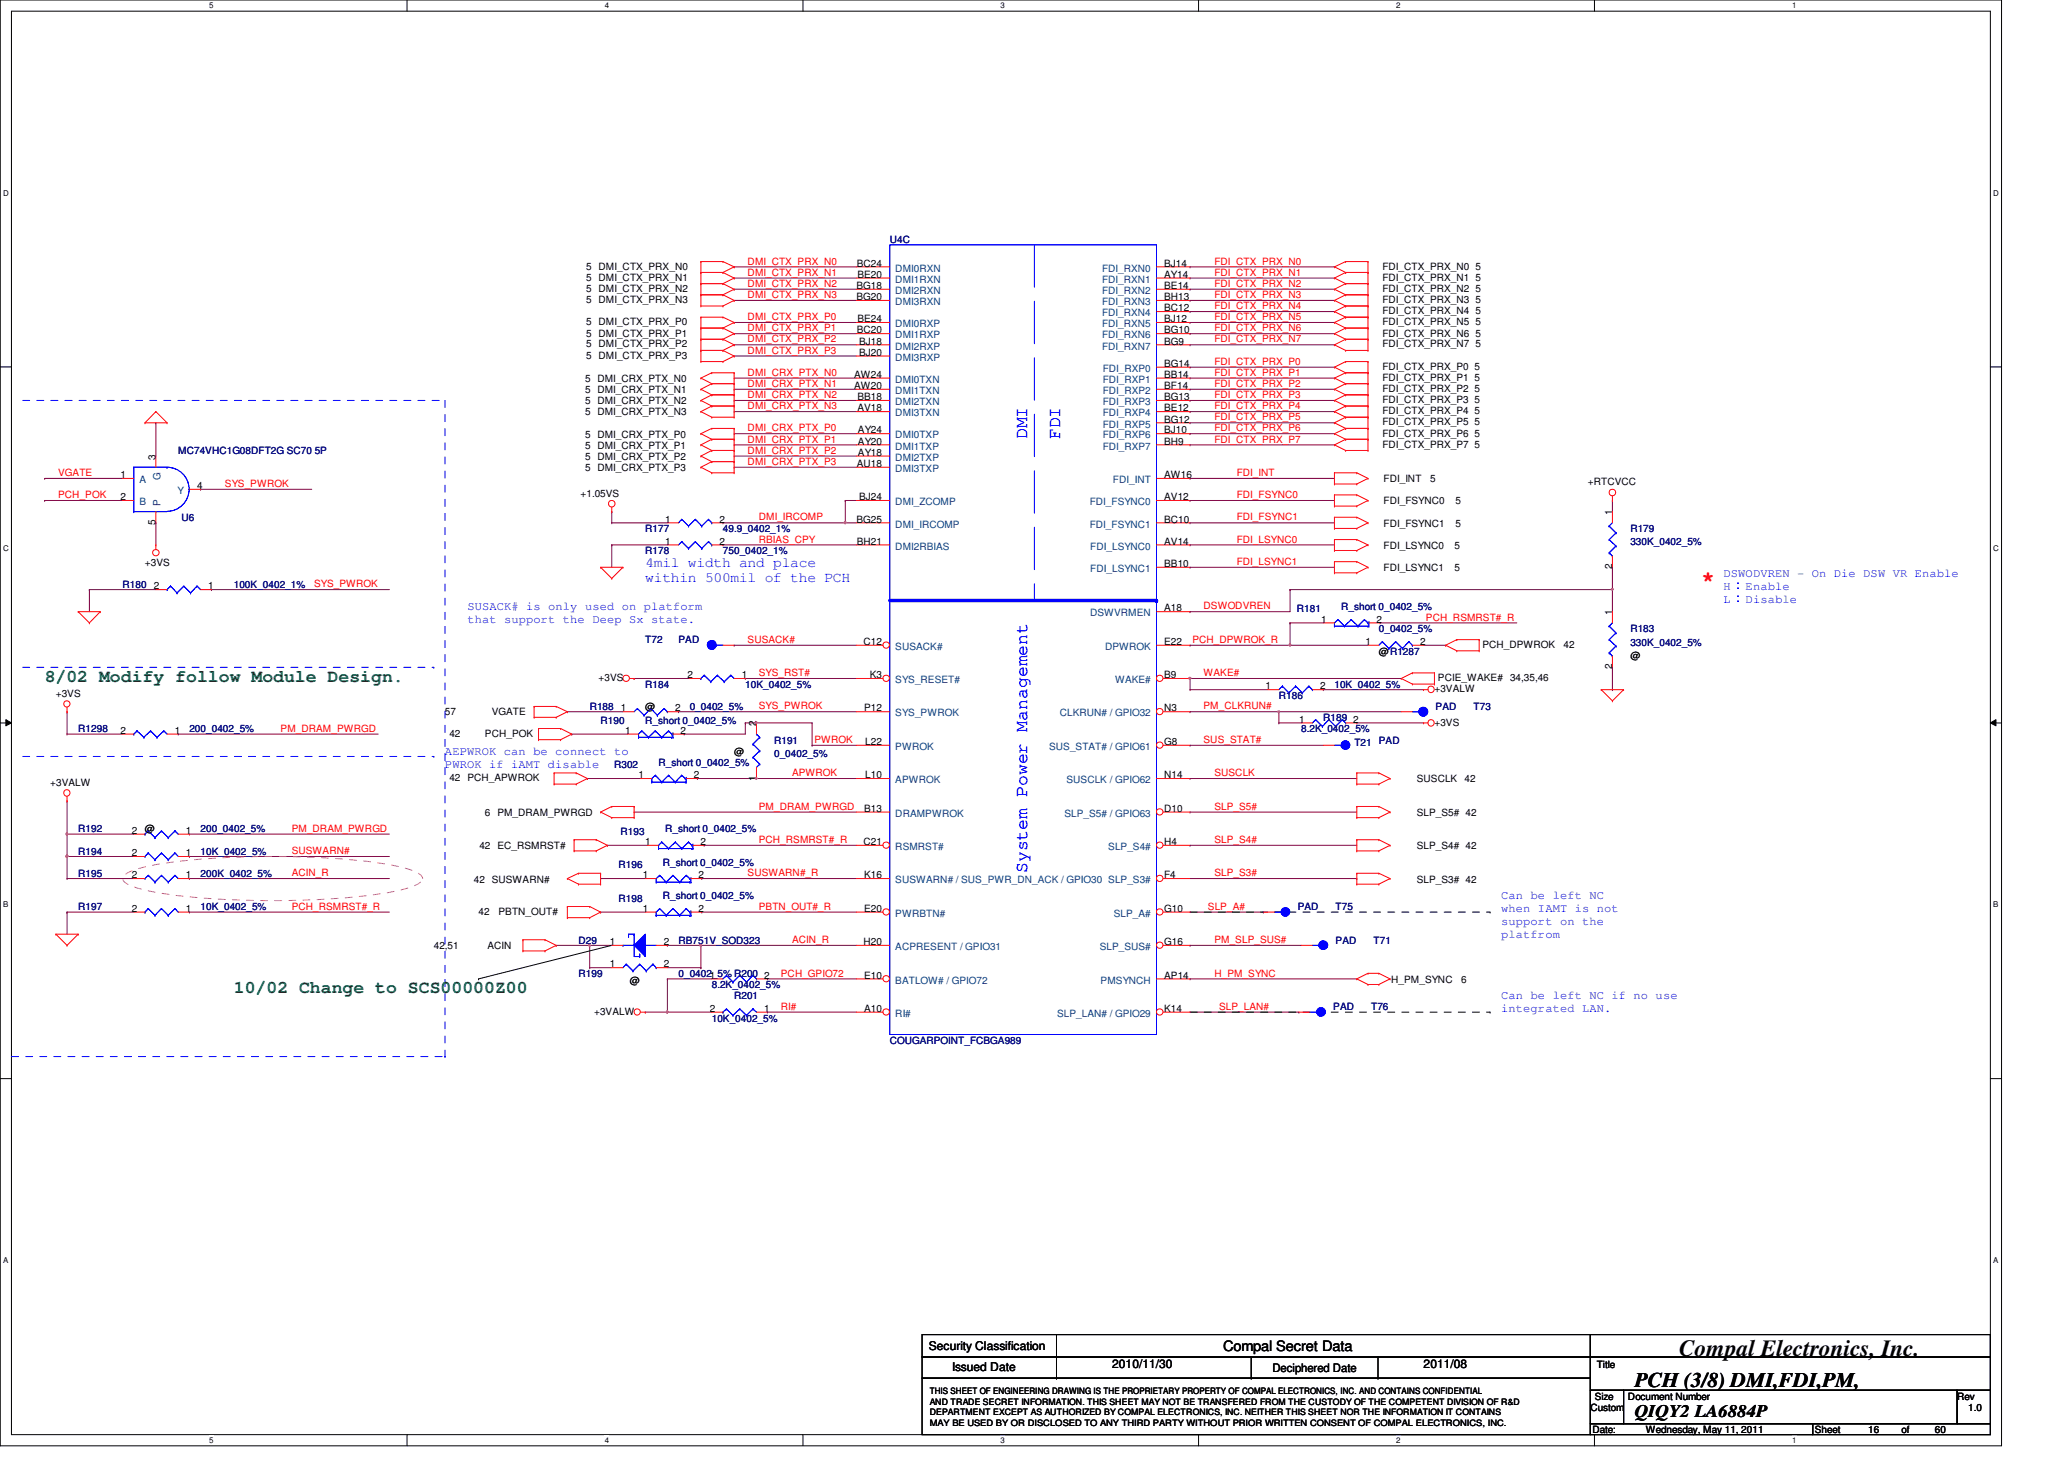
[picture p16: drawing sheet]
<svg xmlns="http://www.w3.org/2000/svg" width="297mm" height="210mm" viewBox="0 0 297 210" stroke-linecap="round" stroke-linejoin="round" font-family="sans-serif">
<defs><g id="words">
<text font-size="3.3" x="241.7" y="195.1">Compal Electronics, Inc.</text>
<text font-size="3.2" fill="#f00" x="244.9" y="84.2">*</text>
<text font-size="3" x="235.3" y="199.5">PCH (3/8) DMI,FDI,PM,</text>
<g font-size="2.5" fill="#00f">
<text x="147.8" y="63.2" transform="rotate(-90 147.8 63.2)">DMI</text>
<text x="152.6" y="63.2" transform="rotate(-90 152.6 63.2)">FDI</text>
<text x="147.8" y="125.6" transform="rotate(-90 147.8 125.6)">System Power Management</text>
</g>
<g font-size="2.5" fill="#008000">
<text x="6.4" y="98.1">8/02 Modify follow Module Design.</text>
<text x="33.6" y="142.9">10/02 Change to SCS00000Z00</text>
</g>
<text font-size="2.5" x="235.3" y="203.9">QIQY2 LA6884P</text>
<g font-size="2.1" fill="#00f">
<text x="92.9" y="81.6">4mil width and place</text>
<text x="92.9" y="83.8">within 500mil of the PCH</text>
</g>
<text font-size="2.1" x="176" y="194.4">Compal Secret Data</text>
<g font-size="1.7" fill="#00f">
<text x="248" y="83">DSWODVREN - On Die DSW VR Enable</text>
<text x="67.3" y="87.8">SUSACK# is only used on platform</text>
<text x="67.3" y="89.7">that support the Deep Sx state.</text>
<text x="248" y="84.9">H</text>
<text x="248" y="86.7">L</text>
<text x="251.2" y="84.9">Enable</text>
<text x="251.2" y="86.7">Disable</text>
<text x="64" y="108.6">AEPWROK can be connect to</text>
<text x="64" y="110.5">PWROK if iAMT disable</text>
<text x="216" y="129.4">Can be left NC</text>
<text x="216" y="131.3">when IAMT is not</text>
<text x="216" y="133.1">support on the</text>
<text x="216" y="135">platfrom</text>
<text x="216" y="143.8">Can be left NC if no use</text>
<text x="216" y="145.7">integrated LAN.</text>
</g>
<g font-size="1.7">
<text x="133.7" y="194.3">Security Classification</text>
<text x="137" y="197.3">Issued Date</text>
<text x="160" y="196.8">2010/11/30</text>
<text x="183.1" y="197.4">Deciphered Date</text>
<text x="204.9" y="196.8">2011/08</text>
</g>
<g font-size="1.4" fill="#000080">
<text x="128" y="35">U4C</text>
<text x="25.6" y="65.4">MC74VHC1G08DFT2G SC70 5P</text>
<text x="26.1" y="75">U6</text>
<text x="92.9" y="76.6">R177</text>
<text x="104" y="76.6">49.9_0402_1%</text>
<text x="234.6" y="76.6">R179</text>
<text x="92.9" y="79.7">R178</text>
<text x="104" y="79.7">750_0402_1%</text>
<text x="234.6" y="78.5">330K_0402_5%</text>
<text x="17.6" y="84.6">R180</text>
<text x="33.6" y="84.6">100K_0402_1%</text>
<text x="186.6" y="88.1">R181</text>
<text x="193" y="87.7">R_short 0_0402_5%</text>
<text x="92.9" y="92.6">T72</text>
<text x="97.7" y="92.6">PAD</text>
<text x="198.4" y="91">0_0402_5%</text>
<text x="234.6" y="91">R183</text>
<text x="234.6" y="92.9">330K_0402_5%</text>
<text x="92.9" y="99">R184</text>
<text x="107.3" y="99">10K_0402_5%</text>
<text x="184" y="100.6">R186</text>
<text x="192" y="99">10K_0402_5%</text>
<text x="11.3" y="105.4">R1298</text>
<text x="27.3" y="105.4">200_0402_5%</text>
<text x="84.9" y="102.2">R188</text>
<text x="86.4" y="104.1">R190</text>
<text x="92.9" y="104.1">R_short 0_0402_5%</text>
<text x="99.3" y="102.2">0_0402_5%</text>
<text x="111.4" y="107">R191</text>
<text x="187.3" y="105.4">8.2K_0402_5%</text>
<text x="190.4" y="103.8">R189</text>
<text x="194.9" y="107.3">T21</text>
<text x="198.4" y="107">PAD</text>
<text x="206.6" y="102.2">PAD</text>
<text x="212.1" y="102.2">T73</text>
<text x="88.4" y="110.5">R302</text>
<text x="94.8" y="110.2">R_short 0_0402_5%</text>
<text x="111.4" y="108.9">0_0402_5%</text>
<text x="11.3" y="119.8">R192</text>
<text x="28.9" y="119.8">200_0402_5%</text>
<text x="95.7" y="119.8">R_short 0_0402_5%</text>
<text x="11.3" y="123">R194</text>
<text x="28.9" y="123">10K_0402_5%</text>
<text x="89" y="124.9">R196</text>
<text x="89.3" y="120.1">R193</text>
<text x="95.4" y="124.6">R_short 0_0402_5%</text>
<text x="11.3" y="126.2">R195</text>
<text x="11.3" y="131">R197</text>
<text x="28.9" y="126.2">200K_0402_5%</text>
<text x="28.9" y="131">10K_0402_5%</text>
<text x="89" y="129.7">R198</text>
<text x="95.4" y="129.4">R_short 0_0402_5%</text>
<text x="186.8" y="131">PAD</text>
<text x="192.2" y="131">T75</text>
<text x="83.3" y="135.8">D29</text>
<text x="97.7" y="135.8">RB751V_SOD323</text>
<text x="192.2" y="135.8">PAD</text>
<text x="197.7" y="135.8">T71</text>
<text x="83.3" y="140.6">R199</text>
<text x="97.7" y="140.6">0_0402_5% R200</text>
<text x="102.4" y="142.2">8.2K_0402_5%</text>
<text x="105.7" y="143.8">R201</text>
<text x="102.4" y="147">10K_0402_5%</text>
<text x="191.9" y="145.4">PAD</text>
<text x="197.3" y="145.4">T76</text>
<text x="128" y="150.2">COUGARPOINT_FCBGA989</text>
</g>
<g font-size="1.4">
<text x="84.4" y="38.8">5 DMI_CTX_PRX_N0</text>
<text x="84.4" y="40.4">5 DMI_CTX_PRX_N1</text>
<text x="84.4" y="42">5 DMI_CTX_PRX_N2</text>
<text x="123.3" y="41.6">BG18</text>
<text x="123.3" y="38.4">BC24</text>
<text x="123.4" y="40">BE20</text>
<text x="167.5" y="38.4">BJ14</text>
<text x="167.5" y="40">AY14</text>
<text x="167.5" y="41.6">BE14</text>
<text x="198.9" y="38.8">FDI_CTX_PRX_N0 5</text>
<text x="198.9" y="40.4">FDI_CTX_PRX_N1 5</text>
<text x="198.9" y="42">FDI_CTX_PRX_N2 5</text>
<text x="84.4" y="43.6">5 DMI_CTX_PRX_N3</text>
<text x="84.4" y="46.8">5 DMI_CTX_PRX_P0</text>
<text x="123.3" y="43.2">BG20</text>
<text x="123.3" y="48">BC20</text>
<text x="123.4" y="46.4">BE24</text>
<text x="167.5" y="43.2">BH13</text>
<text x="167.5" y="44.8">BC12</text>
<text x="167.5" y="46.4">BJ12</text>
<text x="167.5" y="48">BG10</text>
<text x="198.9" y="43.6">FDI_CTX_PRX_N3 5</text>
<text x="198.9" y="45.2">FDI_CTX_PRX_N4 5</text>
<text x="198.9" y="46.8">FDI_CTX_PRX_N5 5</text>
<text x="84.4" y="48.4">5 DMI_CTX_PRX_P1</text>
<text x="84.4" y="51.6">5 DMI_CTX_PRX_P3</text>
<text x="84.4" y="50">5 DMI_CTX_PRX_P2</text>
<text x="123.6" y="49.6">BJ18</text>
<text x="123.6" y="51.2">BJ20</text>
<text x="167.5" y="49.6">BG9</text>
<text x="167.5" y="52.8">BG14</text>
<text x="198.9" y="48.4">FDI_CTX_PRX_N6 5</text>
<text x="198.9" y="50">FDI_CTX_PRX_N7 5</text>
<text x="198.9" y="53.2">FDI_CTX_PRX_P0 5</text>
<text x="84.2" y="58.2">5 DMI_CRX_PTX_N2</text>
<text x="84.2" y="59.8">5 DMI_CRX_PTX_N3</text>
<text x="84.2" y="56.6">5 DMI_CRX_PTX_N1</text>
<text x="84.2" y="55">5 DMI_CRX_PTX_N0</text>
<text x="122.9" y="54.4">AW24</text>
<text x="122.9" y="56">AW20</text>
<text x="123.4" y="57.6">BB18</text>
<text x="123.4" y="59.2">AV18</text>
<text x="167.5" y="54.4">BB14</text>
<text x="167.5" y="56">BF14</text>
<text x="167.5" y="57.6">BG13</text>
<text x="167.5" y="59.2">BE12</text>
<text x="198.9" y="54.8">FDI_CTX_PRX_P1 5</text>
<text x="198.9" y="56.4">FDI_CTX_PRX_P2 5</text>
<text x="198.9" y="58">FDI_CTX_PRX_P3 5</text>
<text x="198.9" y="59.6">FDI_CTX_PRX_P4 5</text>
<text x="84.2" y="64.6">5 DMI_CRX_PTX_P1</text>
<text x="84.2" y="63">5 DMI_CRX_PTX_P0</text>
<text x="123.5" y="62.4">AY24</text>
<text x="123.5" y="64">AY20</text>
<text x="123.5" y="65.6">AY18</text>
<text x="167.5" y="60.8">BG12</text>
<text x="167.5" y="62.4">BJ10</text>
<text x="167.5" y="64">BH9</text>
<text x="198.9" y="61.2">FDI_CTX_PRX_P5 5</text>
<text x="198.9" y="62.8">FDI_CTX_PRX_P6 5</text>
<text x="198.9" y="64.4">FDI_CTX_PRX_P7 5</text>
<text x="17.4" y="72">2</text>
<text x="17.4" y="68.8">1</text>
<text x="22.4" y="66.1" transform="rotate(-90 22.4 66.1)">3</text>
<text x="28.4" y="70.4">4</text>
<text x="83.6" y="71.5">+1.05VS</text>
<text x="84.2" y="66.2">5 DMI_CRX_PTX_P2</text>
<text x="84.2" y="67.8">5 DMI_CRX_PTX_P3</text>
<text x="123.3" y="67.2">AU18</text>
<text x="123.6" y="72">BJ24</text>
<text x="167.5" y="72">AV12</text>
<text x="167.5" y="68.8">AW16</text>
<text x="199.1" y="69.4">FDI_INT</text>
<text x="205.8" y="69.4">5</text>
<text x="228.5" y="69.8">+RTCVCC</text>
<text x="22.4" y="75.5" transform="rotate(-90 22.4 75.5)">5</text>
<text x="95.7" y="75.2">1</text>
<text x="103.5" y="75.2">2</text>
<text x="123.3" y="75.2">BG25</text>
<text x="167.5" y="75.2">BC10</text>
<text x="199.1" y="75.8">FDI_FSYNC1</text>
<text x="199.1" y="72.6">FDI_FSYNC0</text>
<text x="209.5" y="75.8">5</text>
<text x="209.5" y="72.6">5</text>
<text x="232" y="74.1" transform="rotate(-90 232 74.1)">1</text>
<text x="20.9" y="81.4">+3VS</text>
<text x="95.7" y="78.4">1</text>
<text x="103.5" y="78.4">2</text>
<text x="123.3" y="78.4">BH21</text>
<text x="167.5" y="78.4">AV14</text>
<text x="167.5" y="81.6">BB10</text>
<text x="199.1" y="79">FDI_LSYNC0</text>
<text x="199.1" y="82.2">FDI_LSYNC1</text>
<text x="209.3" y="79">5</text>
<text x="209.3" y="82.2">5</text>
<text x="232" y="81.9" transform="rotate(-90 232 81.9)">2</text>
<text x="22.1" y="84.8">2</text>
<text x="30" y="84.8">1</text>
<text x="167.5" y="88">A18</text>
<text x="190.1" y="89.6">1</text>
<text x="198.1" y="89.6">2</text>
<text x="232" y="88.5" transform="rotate(-90 232 88.5)">1</text>
<text x="124.3" y="92.8">C12</text>
<text x="167.5" y="92.8">E22</text>
<text x="196.5" y="92.8">1</text>
<text x="198.4" y="94.2">@R1287</text>
<text x="204.4" y="92.8">2</text>
<text x="213.3" y="93.2">PCH_DPWROK</text>
<text x="225" y="93.2">42</text>
<text x="234.6" y="94.8">@</text>
<text x="8" y="100.2">+3VS</text>
<text x="86.1" y="98">+3VS</text>
<text x="99" y="97.6">2</text>
<text x="106.8" y="97.6">1</text>
<text x="125.2" y="97.6">K3</text>
<text x="167.5" y="97.6">B9</text>
<text x="182.1" y="99.2">1</text>
<text x="190" y="99.2">2</text>
<text x="206.4" y="99.6">+3VALW</text>
<text x="206.9" y="98">PCIE_WAKE#</text>
<text x="217.3" y="98">34,35,46</text>
<text x="232" y="96.3" transform="rotate(-90 232 96.3)">2</text>
<text x="17.4" y="105.6">2</text>
<text x="25.1" y="105.6">1</text>
<text x="64" y="102.8">57</text>
<text x="64.7" y="106">42</text>
<text x="69.8" y="106">PCH_POK</text>
<text x="70.8" y="102.8">VGATE</text>
<text x="89.4" y="102.4">1</text>
<text x="90" y="105.6">1</text>
<text x="92.9" y="102.2">@</text>
<text x="97.1" y="102.4">2</text>
<text x="97.9" y="105.6">2</text>
<text x="108.8" y="104.5" transform="rotate(-90 108.8 104.5)">2</text>
<text x="124.4" y="102.4">P12</text>
<text x="124.5" y="107.2">L22</text>
<text x="167.5" y="107.2">G8</text>
<text x="167.5" y="102.4">N3</text>
<text x="187" y="104">1</text>
<text x="194.8" y="104">2</text>
<text x="206.4" y="104.4">+3VS</text>
<text x="7.2" y="113.1">+3VALW</text>
<text x="64.7" y="112.4">42 PCH_APWROK</text>
<text x="91.9" y="112">1</text>
<text x="99.9" y="112">2</text>
<text x="105.7" y="108.6">@</text>
<text x="108.8" y="112.3" transform="rotate(-90 108.8 112.3)">1</text>
<text x="124.5" y="112">L10</text>
<text x="167.5" y="112">N14</text>
<text x="203.9" y="112.6">SUSCLK</text>
<text x="210.8" y="112.6">42</text>
<text x="19" y="120">2</text>
<text x="20.9" y="119.8">@</text>
<text x="26.7" y="120">1</text>
<text x="69.8" y="117.4">6 PM_DRAM_PWRGD</text>
<text x="124.4" y="116.8">B13</text>
<text x="167.5" y="116.8">D10</text>
<text x="203.9" y="117.4">SLP_S5# 42</text>
<text x="19" y="123.2">2</text>
<text x="26.7" y="123.2">1</text>
<text x="69" y="122.2">42 EC_RSMRST#</text>
<text x="92.9" y="121.6">1</text>
<text x="100.8" y="121.6">2</text>
<text x="124.3" y="121.6">C21</text>
<text x="167.5" y="121.6">H4</text>
<text x="203.9" y="122.2">SLP_S4# 42</text>
<text x="19" y="126.4">2</text>
<text x="19" y="131.2">2</text>
<text x="26.7" y="126.4">1</text>
<text x="26.7" y="131.2">1</text>
<text x="68.2" y="127">42 SUSWARN#</text>
<text x="68.9" y="131.6">42</text>
<text x="71.7" y="131.6">PBTN_OUT#</text>
<text x="92.5" y="131.2">1</text>
<text x="92.5" y="126.4">1</text>
<text x="100.5" y="131.2">2</text>
<text x="100.5" y="126.4">2</text>
<text x="124.4" y="131.2">E20</text>
<text x="124.4" y="126.4">K16</text>
<text x="167.5" y="126.4">F4</text>
<text x="167.5" y="131.2">G10</text>
<text x="203.9" y="127">SLP_S3# 42</text>
<text x="62.4" y="136.6">42,51</text>
<text x="70.1" y="136.6">ACIN</text>
<text x="87.7" y="136">1</text>
<text x="95.5" y="136">2</text>
<text x="124.3" y="136">H20</text>
<text x="167.5" y="136">G16</text>
<text x="87.7" y="139.2">1</text>
<text x="90.6" y="141.5">@</text>
<text x="95.5" y="139.2">2</text>
<text x="102.1" y="140.8">1</text>
<text x="110" y="140.8">2</text>
<text x="124.4" y="140.8">E10</text>
<text x="167.5" y="140.8">AP14</text>
<text x="200.2" y="141.4">H_PM_SYNC</text>
<text x="210.3" y="141.4">6</text>
<text x="85.5" y="146">+3VALW</text>
<text x="102.1" y="145.6">2</text>
<text x="110" y="145.6">1</text>
<text x="124.4" y="145.6">A10</text>
<text x="167.5" y="145.6">K14</text>
<text x="229.8" y="196.7">Title</text>
<text x="228.9" y="203">Custom</text>
<text x="229.5" y="201.4">Size</text>
<text x="234.3" y="201.4">Document Number</text>
<text x="281.7" y="201.4">Rev</text>
<text x="283.3" y="203">1.0</text>
<text x="229.2" y="206.2">Date:</text>
<text x="236.9" y="206.2">Wednesday, May 11, 2011</text>
<text x="261.2" y="206.2">Sheet</text>
<text x="268.9" y="206.2">16</text>
<text x="273.7" y="206.2">of</text>
<text x="278.4" y="206.2">60</text>
</g>
<g font-size="1.4" fill="#f00">
<text x="107.6" y="41.3">DMI_CTX_PRX_N2</text>
<text x="107.6" y="39.7">DMI_CTX_PRX_N1</text>
<text x="107.6" y="38.1">DMI_CTX_PRX_N0</text>
<text x="174.8" y="38.1">FDI_CTX_PRX_N0</text>
<text x="174.8" y="39.7">FDI_CTX_PRX_N1</text>
<text x="174.8" y="41.3">FDI_CTX_PRX_N2</text>
<text x="107.6" y="46.1">DMI_CTX_PRX_P0</text>
<text x="107.6" y="42.9">DMI_CTX_PRX_N3</text>
<text x="107.6" y="47.7">DMI_CTX_PRX_P1</text>
<text x="174.8" y="42.9">FDI_CTX_PRX_N3</text>
<text x="174.8" y="44.5">FDI_CTX_PRX_N4</text>
<text x="174.8" y="46.1">FDI_CTX_PRX_N5</text>
<text x="174.8" y="47.7">FDI_CTX_PRX_N6</text>
<text x="107.6" y="49.3">DMI_CTX_PRX_P2</text>
<text x="107.6" y="50.9">DMI_CTX_PRX_P3</text>
<text x="174.8" y="49.3">FDI_CTX_PRX_N7</text>
<text x="174.8" y="52.5">FDI_CTX_PRX_P0</text>
<text x="107.6" y="55.7">DMI_CRX_PTX_N1</text>
<text x="107.6" y="57.3">DMI_CRX_PTX_N2</text>
<text x="107.6" y="54.1">DMI_CRX_PTX_N0</text>
<text x="107.6" y="58.9">DMI_CRX_PTX_N3</text>
<text x="174.8" y="54.1">FDI_CTX_PRX_P1</text>
<text x="174.8" y="55.7">FDI_CTX_PRX_P2</text>
<text x="174.8" y="57.3">FDI_CTX_PRX_P3</text>
<text x="174.8" y="58.9">FDI_CTX_PRX_P4</text>
<text x="107.6" y="62.1">DMI_CRX_PTX_P0</text>
<text x="107.6" y="63.7">DMI_CRX_PTX_P1</text>
<text x="107.6" y="65.3">DMI_CRX_PTX_P2</text>
<text x="174.8" y="62.1">FDI_CTX_PRX_P6</text>
<text x="174.8" y="63.7">FDI_CTX_PRX_P7</text>
<text x="174.8" y="60.5">FDI_CTX_PRX_P5</text>
<text x="8.4" y="68.5">VGATE</text>
<text x="8.4" y="71.7">PCH_POK</text>
<text x="32.4" y="70.1">SYS_PWROK</text>
<text x="107.6" y="66.9">DMI_CRX_PTX_P3</text>
<text x="178" y="68.5">FDI_INT</text>
<text x="178" y="71.7">FDI_FSYNC0</text>
<text x="109.2" y="74.9">DMI_IRCOMP</text>
<text x="178" y="74.9">FDI_FSYNC1</text>
<text x="109.2" y="78.1">RBIAS_CPY</text>
<text x="178" y="81.3">FDI_LSYNC1</text>
<text x="178" y="78.1">FDI_LSYNC0</text>
<text x="45.2" y="84.5">SYS_PWROK</text>
<text x="173.2" y="87.7">DSWODVREN</text>
<text x="205.2" y="89.3">PCH_RSMRST#_R</text>
<text x="107.6" y="92.5">SUSACK#</text>
<text x="171.6" y="92.5">PCH_DPWROK_R</text>
<text x="109.2" y="97.3">SYS_RST#</text>
<text x="173.2" y="97.3">WAKE#</text>
<text x="40.4" y="105.3">PM_DRAM_PWRGD</text>
<text x="109.2" y="102.1">SYS_PWROK</text>
<text x="117.2" y="106.9">PWROK</text>
<text x="173.2" y="106.9">SUS_STAT#</text>
<text x="173.2" y="102.1">PM_CLKRUN#</text>
<text x="114" y="111.7">APWROK</text>
<text x="174.8" y="111.7">SUSCLK</text>
<text x="42" y="119.7">PM_DRAM_PWRGD</text>
<text x="109.2" y="116.5">PM_DRAM_PWRGD</text>
<text x="174.8" y="116.5">SLP_S5#</text>
<text x="42" y="122.9">SUSWARN#</text>
<text x="109.2" y="121.3">PCH_RSMRST#_R</text>
<text x="174.8" y="121.3">SLP_S4#</text>
<text x="42" y="130.9">PCH_RSMRST#_R</text>
<text x="42" y="126.1">ACIN_R</text>
<text x="107.6" y="126.1">SUSWARN#_R</text>
<text x="109.2" y="130.9">PBTN_OUT#_R</text>
<text x="173.8" y="130.9">SLP_A#</text>
<text x="174.8" y="126.1">SLP_S3#</text>
<text x="114" y="135.7">ACIN_R</text>
<text x="174.8" y="135.7">PM_SLP_SUS#</text>
<text x="112.4" y="140.5">PCH_GPIO72</text>
<text x="174.8" y="140.5">H_PM_SYNC</text>
<text x="112.4" y="145.3">RI#</text>
<text x="175.5" y="145.3">SLP_LAN#</text>
</g>
<g font-size="1.4" fill="#004080">
<text x="128.8" y="39.1">DMI0RXN</text>
<text x="128.8" y="40.7">DMI1RXN</text>
<text x="158.6" y="39.1">FDI_RXN0</text>
<text x="158.6" y="40.7">FDI_RXN1</text>
<text x="128.8" y="42.3">DMI2RXN</text>
<text x="128.8" y="43.9">DMI3RXN</text>
<text x="128.8" y="47.1">DMI0RXP</text>
<text x="158.6" y="42.3">FDI_RXN2</text>
<text x="158.6" y="43.9">FDI_RXN3</text>
<text x="158.6" y="45.5">FDI_RXN4</text>
<text x="158.6" y="47.1">FDI_RXN5</text>
<text x="128.8" y="48.7">DMI1RXP</text>
<text x="128.8" y="50.3">DMI2RXP</text>
<text x="128.8" y="51.9">DMI3RXP</text>
<text x="158.6" y="48.7">FDI_RXN6</text>
<text x="158.6" y="50.3">FDI_RXN7</text>
<text x="158.7" y="53.5">FDI_RXP0</text>
<text x="128.8" y="55.1">DMI0TXN</text>
<text x="128.8" y="56.7">DMI1TXN</text>
<text x="128.8" y="58.3">DMI2TXN</text>
<text x="128.8" y="59.9">DMI3TXN</text>
<text x="158.7" y="55.1">FDI_RXP1</text>
<text x="158.7" y="56.7">FDI_RXP2</text>
<text x="158.7" y="58.3">FDI_RXP3</text>
<text x="158.7" y="59.9">FDI_RXP4</text>
<text x="128.8" y="63.1">DMI0TXP</text>
<text x="128.8" y="64.7">DMI1TXP</text>
<text x="158.7" y="61.5">FDI_RXP5</text>
<text x="158.7" y="63.1">FDI_RXP6</text>
<text x="158.7" y="64.7">FDI_RXP7</text>
<text x="20.1" y="69.5">A</text>
<text x="23.1" y="69.1" transform="rotate(-90 23.1 69.1)">G</text>
<text x="25.6" y="71.1">Y</text>
<text x="128.8" y="66.3">DMI2TXP</text>
<text x="128.8" y="67.9">DMI3TXP</text>
<text x="160.2" y="69.5">FDI_INT</text>
<text x="20.1" y="72.7">B</text>
<text x="23.1" y="72.8" transform="rotate(-90 23.1 72.8)">P</text>
<text x="128.8" y="72.7">DMI_ZCOMP</text>
<text x="128.8" y="75.9">DMI_IRCOMP</text>
<text x="156.8" y="72.7">FDI_FSYNC0</text>
<text x="156.8" y="75.9">FDI_FSYNC1</text>
<text x="128.8" y="79.1">DMI2RBIAS</text>
<text x="156.9" y="79.1">FDI_LSYNC0</text>
<text x="156.9" y="82.3">FDI_LSYNC1</text>
<text x="156.9" y="88.7">DSWVRMEN</text>
<text x="128.8" y="93.5">SUSACK#</text>
<text x="159" y="93.5">DPWROK</text>
<text x="128.8" y="98.3">SYS_RESET#</text>
<text x="160.5" y="98.3">WAKE#</text>
<text x="128.8" y="103.1">SYS_PWROK</text>
<text x="128.8" y="107.9">PWROK</text>
<text x="151" y="107.9">SUS_STAT# / GPIO61</text>
<text x="152.5" y="103.1">CLKRUN# / GPIO32</text>
<text x="128.8" y="112.7">APWROK</text>
<text x="153.5" y="112.7">SUSCLK / GPIO62</text>
<text x="128.8" y="117.5">DRAMPWROK</text>
<text x="153.2" y="117.5">SLP_S5# / GPIO63</text>
<text x="128.8" y="122.3">RSMRST#</text>
<text x="159.5" y="122.3">SLP_S4#</text>
<text x="128.8" y="131.9">PWRBTN#</text>
<text x="128.8" y="127.1">SUSWARN# / SUS_PWR_DN_ACK / GPIO30 SLP_S3#</text>
<text x="160.3" y="131.9">SLP_A#</text>
<text x="128.8" y="136.7">ACPRESENT / GPIO31</text>
<text x="158.3" y="136.7">SLP_SUS#</text>
<text x="128.8" y="141.5">BATLOW# / GPIO72</text>
<text x="158.4" y="141.5">PMSYNCH</text>
<text x="128.8" y="146.3">RI#</text>
<text x="152.1" y="146.3">SLP_LAN# / GPIO29</text>
</g>
<g font-size="1.3">
<text x="133.8" y="200.6">THIS SHEET OF ENGINEERING DRAWING IS THE PROPRIETARY PROPERTY OF COMPAL ELECTRONICS, INC. AND CONTAINS CONFIDENTIAL</text>
<text x="133.8" y="202.1">AND TRADE SECRET INFORMATION. THIS SHEET MAY NOT BE TRANSFERED FROM THE CUSTODY OF THE COMPETENT DIVISION OF R&amp;D</text>
<text x="133.8" y="203.6">DEPARTMENT EXCEPT AS AUTHORIZED BY COMPAL ELECTRONICS, INC. NEITHER THIS SHEET NOR THE INFORMATION IT CONTAINS</text>
<text x="133.8" y="205.1">MAY BE USED BY OR DISCLOSED TO ANY THIRD PARTY WITHOUT PRIOR WRITTEN CONSENT OF COMPAL ELECTRONICS, INC.</text>
</g>
<g font-size="1.1">
<text x="30.1" y="1.1">5</text>
<text x="87" y="1.1">4</text>
<text x="144" y="1.1">3</text>
<text x="200.9" y="1.1">2</text>
<text x="257.9" y="1.1">1</text>
<text x=".5" y="28.1">D</text>
<text x="286.9" y="28.1">D</text>
<text x=".5" y="79.3">C</text>
<text x="286.9" y="79.3">C</text>
<text x=".5" y="130.5">B</text>
<text x="286.9" y="130.5">B</text>
<text x=".5" y="181.7">A</text>
<text x="286.9" y="181.7">A</text>
<text x="30.1" y="207.5">5</text>
<text x="87" y="207.5">4</text>
<text x="144" y="207.5">3</text>
<text x="200.9" y="207.5">2</text>
<text x="257.9" y="207.5">1</text>
</g>
</g></defs>
<path d="M0 0h288.1v208h-288.1zM1.6 1.6h284.8v204.8h-284.8z" fill="none" stroke="#000" stroke-width=".14"/>
<g fill="#fff">
<path d="M30.1 .2h.6v1.2h-.6z"/>
<path d="M30.1 206.6h.6v1.2h-.6z"/>
</g>
<path d="M58.6 0v1.6M58.6 206.4v1.6" fill="none" stroke="#000" stroke-width=".14"/>
<g fill="#fff">
<path d="M87 .2h.6v1.2h-.6z"/>
<path d="M87 206.6h.6v1.2h-.6z"/>
</g>
<path d="M115.6 0v1.6M115.6 206.4v1.6" fill="none" stroke="#000" stroke-width=".14"/>
<g fill="#fff">
<path d="M144 .2h.6v1.2h-.6z"/>
<path d="M144 206.6h.6v1.2h-.6z"/>
</g>
<path d="M172.5 0v1.6M172.5 206.4v1.6" fill="none" stroke="#000" stroke-width=".14"/>
<g fill="#fff">
<path d="M200.9 .2h.6v1.2h-.6z"/>
<path d="M200.9 206.6h.6v1.2h-.6z"/>
</g>
<path d="M229.5 0v1.6M229.5 206.4v1.6" fill="none" stroke="#000" stroke-width=".14"/>
<g fill="#fff">
<path d="M257.9 .2h.6v1.2h-.6z"/>
<path d="M257.9 206.6h.6v1.2h-.6z"/>
<path d="M.5 27.2h.7v1.2h-.7z"/>
<path d="M286.9 27.2h.7v1.2h-.7z"/>
<path d="M.5 78.4h.7v1.1h-.7z"/>
<path d="M286.9 78.4h.7v1.1h-.7z"/>
</g>
<path d="M0 52.8h1.6M286.4 52.8h1.7" fill="none" stroke="#000" stroke-width=".14"/>
<g fill="#fff">
<path d="M.5 129.6h.7v1.2h-.7z"/>
<path d="M286.9 129.6h.7v1.2h-.7z"/>
</g>
<path d="M0 104h1.6M.8 103.5l.8 .5-.8 .4zM286.4 104l.8-.5v.9zM286.4 104h1.7" fill="none" stroke="#000" stroke-width=".14"/>
<path d="M.8 103.5l.8 .5-.8 .4zM286.4 104l.8-.5v.9z" fill="#000"/>
<g fill="#fff">
<path d="M.5 180.7h.7v1.2h-.7z"/>
<path d="M286.9 180.7h.7v1.2h-.7z"/>
</g>
<path d="M0 155.2h1.6M286.4 155.2h1.7" fill="none" stroke="#000" stroke-width=".14"/>
<path d="M104 75.2h.1M104 75.2h19.3M121.7 72h.1M121.7 75.2h.1M121.7 72h1.6" fill="none" stroke="#800040" stroke-width=".14"/>
<path d="M121.5 75.1h.2v.2h-.2z" fill-rule="evenodd" fill="#f0f"/>
<path d="M121.5 75.1h.2v.2h-.2z" fill="none" stroke="#f0f" stroke-width=".14"/>
<g fill="none" stroke="#800040" stroke-width=".14">
<path d="M105.7 38.4h.1M105.7 38.4h17.6M171.3 38.4h.1M171.3 38.4h20.7M105.7 56h.1M105.7 46.4h.1M105.7 57.6h.1M105.7 49.6h.1M105.7 41.6h.1M105.7 43.2h.1M105.7 51.2h.1M105.7 40h.1"/>
<path d="M105.7 54.4h.1M105.7 48h.1M105.7 59.2h.1M105.7 56h17.6M105.7 46.4h17.6M105.7 57.6h17.6M105.7 49.6h17.6M105.7 41.6h17.6M105.7 43.2h17.6M105.7 51.2h17.6M105.7 40h17.6M105.7 54.4h17.6"/>
<path d="M105.7 48h17.6M105.7 59.2h17.6M171.3 40h.1M171.3 41.6h.1M171.3 43.2h.1M171.3 44.8h.1M171.3 46.4h.1M171.3 48h.1M171.3 49.6h.1M171.3 52.8h.1M171.3 54.4h.1M171.3 56h.1"/>
<path d="M171.3 57.6h.1M171.3 59.2h.1M171.3 56h20.7M171.3 46.4h20.7M171.3 57.6h20.7M171.3 49.6h20.7M171.3 41.6h20.7M171.3 43.2h20.7M171.3 40h20.7M171.3 54.4h20.7M171.3 48h20.7M171.3 59.2h20.7"/>
<path d="M171.3 44.8h20.7M171.3 52.8h20.7M88 73.6h.1M88 75.2h.1M88 78.4h.1M88 73.6v1.6M88 75.2h8M88 78.4h8M104 78.4h.1M104 78.4h19.3M105.7 62.4h.1M105.7 67.2h.1"/>
<path d="M105.7 64h.1M105.7 65.6h.1M105.7 62.4h17.6M105.7 67.2h17.6M105.7 64h17.6M105.7 65.6h17.6M121.7 72h.1M121.7 72v3.2M171.3 68.8h.1M171.3 72h.1M171.3 75.2h.1M171.3 78.4h.1"/>
<path d="M171.3 62.4h.1M171.3 64h.1M171.3 60.8h.1M171.3 75.2h20.7M171.3 62.4h20.7M171.3 64h20.7M171.3 68.8h20.7M171.3 72h20.7M171.3 78.4h20.7M171.3 60.8h20.7M105.7 92.8h.1M105.7 92.8h17.6"/>
<path d="M171.3 81.6h.1M171.3 81.6h20.7M108.9 112h.1M108.9 112h14.4M110.4 140.8h.1M110.4 145.6h.1M110.4 140.8h12.9M110.4 145.6h12.9"/>
</g>
<path d="M108.7 111.9l.3 .1-.2 .1z" fill-rule="evenodd" fill="#f0f"/>
<path d="M108.7 111.9l.3 .1-.2 .1z" fill="none" stroke="#f0f" stroke-width=".14"/>
<path d="M91.3 116.8h.1M91.3 116.8h32M86.4 131.2h.1M86.4 131.2h6.5M87.4 121.6h.1M87.4 121.6h5.8M100.9 136h.1M100.9 136h22.4M101 131.2h.1M101 131.2h22.3M101.3 121.6h.1M101.3 121.6h22" fill="none" stroke="#800040" stroke-width=".14"/>
<path d="M100.7 135.9l.3 .1-.2 .1z" fill-rule="evenodd" fill="#f0f"/>
<path d="M100.7 135.9l.3 .1-.2 .1z" fill="none" stroke="#f0f" stroke-width=".14"/>
<path d="M171.3 88h.1M171.3 97.6h.1M171.3 88h14.4M171.3 97.6h30.4" fill="none" stroke="#800040" stroke-width=".14"/>
<path d="M171.1 97.5h.2v.2h-.2z" fill-rule="evenodd" fill="#f0f"/>
<path d="M171.1 97.5h.2v.2h-.2z" fill="none" stroke="#f0f" stroke-width=".14"/>
<path d="M171.3 92.8h.1M185.7 89.6h.1M185.7 89.6h4.7M185.7 89.6v3.2h-14.4" fill="none" stroke="#800040" stroke-width=".14"/>
<path d="M185.5 92.7l.3 .1-.2 .1z" fill-rule="evenodd" fill="#f0f"/>
<path d="M185.5 92.7l.3 .1-.2 .1z" fill="none" stroke="#f0f" stroke-width=".14"/>
<g fill="none" stroke="#800040" stroke-width=".14">
<path d="M6.4 68.8h.1M6.4 72h.1M6.4 68.8h11.2M6.4 72h11.2M22.4 75.2h.1M22.4 60.8h.1M22.4 60.8v4.8M22.4 75.2v3.2M28.9 70.4h.1M28.9 70.4h16M88 78.4h.1M88 78.4v3.2"/>
<path d="M12.9 84.8h.1M12.9 84.8h9.5M12.9 84.8v3.2M30.4 84.8h.1M30.4 84.8h25.6M91.3 97.6h.1M91.3 97.6h8M107.3 97.6h.1M107.3 97.6h16M9.6 115.2h.1M9.6 115.2v8M81.7 102.4h.1"/>
<path d="M81.7 102.4h8M97.7 102.4h.1M97.7 102.4h25.6M116.9 107.2h.1M116.9 107.2h6.4M171.3 116.8h.1M171.3 107.2h.1M171.3 112h.1M171.3 116.8h24M171.3 107.2h19.1M171.3 112h24M184 104h.1"/>
<path d="M184 104h3.3M9.6 131.2h.1M9.6 126.4h.1M9.6 120h.1M9.6 123.2h.1M9.6 123.2h9.7M9.6 131.2h9.7M9.6 126.4h9.7M27.3 123.2h.1M27.3 131.2h.1M27.3 126.4h.1M27.3 123.2h28.7"/>
<path d="M27.3 131.2h28.7M27.3 126.4h28.7M86.4 126.4h.1M86.4 126.4h6.5M101 126.4h.1M101 126.4h22.3M171.3 121.6h.1M171.3 136h.1M171.3 121.6h24M171.3 136h16M171.3 140.8h.1M171.3 140.8h24"/>
</g>
<path d="M9.5 123.1h.2v.2h-.2z" fill-rule="evenodd" fill="#f0f"/>
<path d="M9.5 123.1h.2v.2h-.2z" fill="none" stroke="#f0f" stroke-width=".14"/>
<path d="M9.6 120h.1M9.6 120h9.7" fill="none" stroke="#800040" stroke-width=".14"/>
<path d="M9.5 119.9h.2v.2h-.2z" fill-rule="evenodd" fill="#f0f"/>
<path d="M9.5 119.9h.2v.2h-.2z" fill="none" stroke="#f0f" stroke-width=".14"/>
<path d="M9.6 131.2h.1M9.6 123.2h.1M9.6 123.2v3.2M9.6 131.2v3.2" fill="none" stroke="#800040" stroke-width=".14"/>
<path d="M9.5 123.1h.2v.2h-.2z" fill-rule="evenodd" fill="#f0f"/>
<path d="M9.5 123.1h.2v.2h-.2z" fill="none" stroke="#f0f" stroke-width=".14"/>
<path d="M96 145.6h.1M96 140.8h.1M96 145.6h6.4M96 140.8h6.4M96 140.8v4.8" fill="none" stroke="#800040" stroke-width=".14"/>
<path d="M95.9 145.5h.2v.2h-.2z" fill-rule="evenodd" fill="#f0f"/>
<path d="M95.9 145.5h.2v.2h-.2z" fill="none" stroke="#f0f" stroke-width=".14"/>
<g fill="none" stroke="#800040" stroke-width=".14">
<path d="M171.3 99.2h.1M171.3 97.6h.1M171.3 99.2h11.1M171.3 97.6v1.6M185.7 84.8h.1M185.7 84.8v3.2M185.7 84.8h46.3M190.4 99.2h.1M190.4 99.2h14.5M195.3 104h.1M195.3 104h9.6M92.9 145.6h.1"/>
<path d="M92.9 145.6h3.1"/>
</g>
<path d="M231.9 84.7l.3 .1-.2 .1z" fill-rule="evenodd" fill="#f0f"/>
<path d="M231.9 84.7l.3 .1-.2 .1z" fill="none" stroke="#f0f" stroke-width=".14"/>
<path d="M232 72h.1M232 72v1.6M232 99.2h.1M232 84.8h.1M232 81.6h.1M232 81.6v6.4M232 96v3.2M184 102.4h.1M184 102.4v1.6M171.3 126.4h24M195.3 126.4h.1" fill="none" stroke="#800040" stroke-width=".14"/>
<path d="M183.9 102.3l.3 .1-.2 .1z" fill-rule="evenodd" fill="#f0f"/>
<path d="M183.9 102.3l.3 .1-.2 .1z" fill="none" stroke="#f0f" stroke-width=".14"/>
<path d="M84.5 112h.1M84.5 112h7.7M100.4 112h.1M100.4 112h8.5M171.3 102.4h.1M171.3 102.4h30.4M184 102.4h.1M84.9 136h.1M84.9 136h3.1" fill="none" stroke="#800040" stroke-width=".14"/>
<path d="M84.7 135.9l.3 .1-.2 .1z" fill-rule="evenodd" fill="#f0f"/>
<path d="M84.7 135.9l.3 .1-.2 .1z" fill="none" stroke="#f0f" stroke-width=".14"/>
<g fill="none" stroke="#800040" stroke-width=".14">
<path d="M185.7 92.8h.1M185.7 92.8h11.2M204.9 92.8h3.1M208 92.8h.1M108.9 104h.1M108.9 104h8M116.9 104h.1M116.9 104v3.2M80 136h.1M80 136h4.9M84.9 139.2h.1M84.9 136h.1"/>
<path d="M84.9 139.2h3.1M84.9 136v3.2M96 136h.1M96 139.2h4.9M96 136h4.9v3.2M100.9 139.2h.1"/>
</g>
<path d="M108.7 103.9l.3 .1-.2 .1z" fill-rule="evenodd" fill="#f0f"/>
<path d="M108.7 103.9l.3 .1-.2 .1z" fill="none" stroke="#f0f" stroke-width=".14"/>
<g fill="none" stroke="#800040" stroke-width=".14">
<path d="M198.6 89.6h.1M198.6 89.6h19.7M9.6 102.4h.1M9.6 105.6h.1M9.6 105.6h8M9.6 102.4v3.2M25.6 105.6h.1M25.6 105.6h28.8M82.3 105.6h.1M82.3 105.6h8M98.5 105.6h.1M107.3 104h.1"/>
<path d="M107.3 104h1.6M107.3 104v1.6h-8.8M27.3 120h.1M27.3 120h28.7M171.3 131.2h10.5M181.8 131.2h.1M171.3 145.6h15.6M186.9 145.6h.1"/>
</g>
<g fill="none" stroke="#f00" stroke-width=".14">
<path d="M100.9 39.2h.1M100.9 37.6h.1M100.9 37.6h3.1M100.9 39.2h3.1M100.9 37.6v6.4M104 37.6h.1M104 39.2h.1M104 37.6l1.7 .8M104 39.2l1.7 .8M105.7 38.4h.1M105.7 38.4l-1.7 .8M192 38.4h.1"/>
<path d="M192 38.4l1.7 .8M193.7 37.6h.1M193.7 39.2h.1M193.7 37.6h3.2M193.7 39.2h3.2M193.7 37.6l-1.7 .8M193.7 39.2l-1.7 .8M196.9 39.2h.1M196.9 37.6h.1M196.9 37.6v12.8M22.4 59.2h.1M22.4 59.2l-1.5 1.6"/>
<path d="M22.4 59.2l1.6 1.6M100.9 57.6h.1M100.9 40.8h.1M100.9 44h.1M100.9 42.4h.1M100.9 47.2h.1M100.9 45.6h.1M100.9 48.8h.1M100.9 52h.1M100.9 50.4h.1M100.9 59.2h.1M100.9 56h.1"/>
<path d="M100.9 54.4h.1M100.9 45.6v6.4M100.9 57.6l1.5 .8M100.9 40.8h3.1M100.9 42.4h3.1M100.9 44h3.1M100.9 45.6h3.1M100.9 47.2h3.1M100.9 48.8h3.1M100.9 50.4h3.1M100.9 52h3.1M100.9 59.2l1.5 .8"/>
<path d="M100.9 56l1.5 .8M100.9 54.4l1.5 .8M102.4 56.8h.1M102.4 58.4h.1M102.4 55.2h.1M102.4 53.6h.1M102.4 56.8l-1.5 .8M102.4 56.8h3.3M102.4 58.4h3.3M102.4 58.4l-1.5 .8M102.4 55.2l-1.5 .8M102.4 55.2h3.3"/>
<path d="M102.4 53.6l-1.5 .8M102.4 53.6h3.3M104 40.8h.1M104 42.4h.1M104 44h.1M104 45.6h.1M104 47.2h.1M104 48.8h.1M104 50.4h.1M104 52h.1M104 42.4l1.7 .8M104 40.8l1.7 .8"/>
<path d="M104 45.6l1.7 .8M104 47.2l1.7 .8M104 50.4l1.7 .8M104 48.8l1.7 .8M105.7 56.8h.1M105.7 58.4h.1M105.7 40h.1M105.7 43.2h.1M105.7 41.6h.1M105.7 46.4h.1M105.7 48h.1M105.7 51.2h.1"/>
<path d="M105.7 49.6h.1M105.7 55.2h.1M105.7 53.6h.1M105.7 53.6v6.4M105.7 40l-1.7 .8M105.7 43.2l-1.7 .8M105.7 41.6l-1.7 .8M105.7 46.4l-1.7 .8M105.7 48l-1.7 .8M105.7 51.2l-1.7 .8M105.7 49.6l-1.7 .8M192 40h.1"/>
<path d="M192 41.6h.1M192 43.2h.1M192 44.8h.1M192 46.4h.1M192 48h.1M192 49.6h.1M192 52.8h.1M192 54.4h.1M192 56h.1M192 57.6h.1M192 59.2h.1M192 40l1.7 .8"/>
<path d="M192 41.6l1.7 .8M192 43.2l1.7 .8M192 44.8l1.7 .8M192 46.4l1.7 .8M192 48l1.7 .8M192 49.6l1.7 .8M192 52.8l1.7 .8M192 54.4l1.7 .8M192 56l1.7 .8M192 57.6l1.7 .8M192 59.2l1.7 .8M193.7 40.8h.1"/>
<path d="M193.7 42.4h.1M193.7 44h.1M193.7 45.6h.1M193.7 47.2h.1M193.7 48.8h.1M193.7 50.4h.1M193.7 52h.1M193.7 53.6h.1M193.7 55.2h.1M193.7 56.8h.1M193.7 58.4h.1M193.7 56.8h3.2"/>
<path d="M193.7 58.4h3.2M193.7 40.8h3.2M193.7 42.4h3.2M193.7 44h3.2M193.7 45.6h3.2M193.7 47.2h3.2M193.7 48.8h3.2M193.7 50.4h3.2M193.7 52h3.2M193.7 55.2h3.2M193.7 53.6h3.2M193.7 40.8l-1.7 .8"/>
<path d="M193.7 42.4l-1.7 .8M193.7 44l-1.7 .8M193.7 45.6l-1.7 .8M193.7 47.2l-1.7 .8M193.7 48.8l-1.7 .8M193.7 52l-1.7 .8M193.7 53.6l-1.7 .8M193.7 55.2l-1.7 .8M193.7 56.8l-1.7 .8M193.7 58.4l-1.7 .8M196.9 40.8h.1M196.9 42.4h.1"/>
<path d="M196.9 44h.1M196.9 45.6h.1M196.9 47.2h.1M196.9 48.8h.1M196.9 50.4h.1M196.9 53.6h.1M196.9 52h.1M196.9 55.2h.1M196.9 56.8h.1M196.9 58.4h.1M196.9 52v12.8M20.9 60.8h.1"/>
<path d="M20.9 60.8h3.1M22.4 78.4h.1M22.4 78.4v.7M24 60.8h.1M88 73.6h.1M88 73v.6M100.9 65.6h.1M100.9 67.2h.1M100.9 64h.1M100.9 62.4h.1M100.9 65.6l1.5 .8M100.9 67.2l1.5 .8"/>
<path d="M100.9 64l1.5 .8M100.9 62.4l1.5 .8M102.4 60h.1M102.4 64.8h.1M102.4 66.4h.1M102.4 68h.1M102.4 63.2h.1M102.4 61.6h.1M102.4 60h3.3M102.4 64.8l-1.5 .8M102.4 64.8h3.3M102.4 66.4h3.3"/>
<path d="M102.4 66.4l-1.5 .8M102.4 68h3.3M102.4 63.2l-1.5 .8M102.4 63.2h3.3M102.4 61.6l-1.5 .8M102.4 61.6h3.3M105.7 60h.1M105.7 64.8h.1M105.7 66.4h.1M105.7 68h.1M105.7 63.2h.1M105.7 61.6h.1"/>
<path d="M105.7 61.6v6.4M192 60.8h.1M192 62.4h.1M192 64h.1M192 74.4h.1M192 76h.1M192 77.6h.1M192 79.2h.1M192 71.2h.1M192 72.8h.1M192 68h.1M192 69.6h.1"/>
<path d="M192 68h3.3M192 60.8l1.7 .8M192 62.4l1.7 .8M192 64l1.7 .8M192 74.4h3.3M192 68v1.6M192 71.2v1.6M192 74.4v1.6M192 77.6v1.6M192 76h3.3M192 77.6h3.3M192 79.2h3.3"/>
<path d="M192 71.2h3.3M192 72.8h3.3M192 69.6h3.3M193.7 60h.1M193.7 61.6h.1M193.7 63.2h.1M193.7 64.8h.1M193.7 60h3.2M193.7 64.8h3.2M193.7 63.2h3.2M193.7 61.6h3.2M193.7 60l-1.7 .8"/>
<path d="M193.7 61.6l-1.7 .8M193.7 63.2l-1.7 .8M195.3 74.4h.1M195.3 76h.1M195.3 77.6h.1M195.3 79.2h.1M195.3 71.2h.1M195.3 72.8h.1M195.3 68h.1M195.3 69.6h.1M195.3 74.4l1.6 .8M195.3 77.6l1.6 .8"/>
<path d="M195.3 71.2l1.6 .8M195.3 68l1.6 .8M196.9 60h.1M196.9 61.6h.1M196.9 63.2h.1M196.9 64.8h.1M196.9 75.2h.1M196.9 78.4h.1M196.9 72h.1M196.9 68.8h.1M196.9 75.2l-1.6 .8M196.9 78.4l-1.6 .8"/>
<path d="M196.9 72l-1.6 .8M196.9 68.8l-1.6 .8M232 72h.1M232 71.4v.6M11.3 88h.1M11.3 88h3.1M11.3 88l1.6 1.6M12.9 89.6h.1M14.4 88h.1M14.4 88l-1.5 1.6M86.4 81.6h.1M86.4 81.6h3.3"/>
<path d="M86.4 81.6l1.6 1.6M88 83.2h.1M89.7 81.6h.1M89.7 81.6l-1.7 1.6M90.6 97.6h.7M91.3 97.6h.1M192 80.8h.1M192 82.4h.1M192 80.8v1.6M192 80.8h3.3M192 82.4h3.3M195.3 80.8h.1"/>
<path d="M195.3 82.4h.1M195.3 80.8l1.6 .8M196.9 81.6h.1M196.9 81.6l-1.6 .8M201.7 97.6h.1M201.7 97.6l1.6 .8M203.3 96.8h.1M203.3 98.4h.1M203.3 96.8h3.1M203.3 96.8l-1.6 .8M203.3 98.4h3.1M204.9 99.2h.1"/>
<path d="M204.9 99.2h.6M206.4 98.4h.1M206.4 96.8h.1M206.4 96.8v1.6M208 92.8h.1M208 92.8l1.7 .8M209.7 92h.1M209.7 93.6h.1M209.7 92h3.2M209.7 92l-1.7 .8M209.7 93.6h3.2M212.9 93.6h.1"/>
<path d="M212.9 92h.1M212.9 92v1.6M230.4 99.2h.1M230.4 99.2h3.3M230.4 99.2l1.6 1.6M233.7 99.2h.1M233.7 99.2l-1.7 1.6M9.6 115.2h.1M9.6 102.4h.1M9.6 101.8v.6M9.6 114.6v.6M76.9 103.2h.1"/>
<path d="M76.9 101.6h.1M76.9 101.6h3.1M76.9 103.2h3.1M76.9 101.6v1.6M77.5 106.4h.1M77.5 104.8h.1M77.5 104.8h3.2M77.5 106.4h3.2M77.5 104.8v1.6M79.7 112.8h.1M79.7 111.2h.1M79.7 111.2h3.2"/>
<path d="M79.7 112.8h3.2M79.7 111.2v1.6M80 101.6h.1M80 103.2h.1M80 101.6l1.7 .8M80.7 104.8h.1M80.7 106.4h.1M80.7 104.8l1.6 .8M81.7 102.4h.1M81.7 102.4l-1.7 .8M82.3 105.6h.1M82.3 105.6l-1.6 .8"/>
<path d="M82.9 111.2h.1M82.9 112.8h.1M82.9 111.2l1.6 .8M84.5 112h.1M84.5 112l-1.6 .8M86.4 116.8h.1M86.4 116.8l1.6 .8M88 116h.1M88 117.6h.1M88 116l-1.6 .8M88 116h3.3M88 117.6h3.3"/>
<path d="M91.3 116h.1M91.3 117.6h.1M91.3 116v1.6M195.3 116h.1M195.3 117.6h.1M195.3 111.2h.1M195.3 112.8h.1M195.3 116h3.1M195.3 117.6h3.1M195.3 111.2v1.6M195.3 116v1.6M195.3 111.2h3.1"/>
<path d="M195.3 112.8h3.1M198.4 116h.1M198.4 117.6h.1M198.4 111.2h.1M198.4 112.8h.1M198.4 116l1.6 .8M198.4 111.2l1.6 .8M200 116.8h.1M200 112h.1M200 116.8l-1.6 .8M200 112l-1.6 .8M204.9 104h.1"/>
<path d="M204.9 104h.6M232 100.8h.1M8 134.4h.1M8 134.4h3.3M8 134.4l1.6 1.6M9.6 136h.1M11.3 134.4h.1M11.3 134.4l-1.7 1.6M75.3 136.8h.1M75.3 135.2h.1M75.3 135.2h3.1M75.3 136.8h3.1"/>
<path d="M75.3 135.2v1.6M78.4 135.2h.1M78.4 136.8h.1M78.4 135.2l1.6 .8M80 136h.1M80 136l-1.6 .8M81.7 130.4h.1M81.7 132h.1M81.7 126.4h.1M81.7 132h3.2M81.7 130.4h3.2M81.7 130.4v1.6"/>
<path d="M81.7 126.4l1.6 .8M82.6 122.4h.1M82.6 120.8h.1M82.6 120.8h3.2M82.6 122.4h3.2M82.6 120.8v1.6M83.3 125.6h.1M83.3 127.2h.1M83.3 125.6h3.1M83.3 127.2h3.1M83.3 125.6l-1.6 .8M84.9 132h.1"/>
<path d="M84.9 130.4h.1M84.9 130.4l1.5 .8M85.8 120.8h.1M85.8 122.4h.1M85.8 120.8l1.6 .8M86.4 131.2h.1M86.4 125.6h.1M86.4 127.2h.1M86.4 131.2l-1.5 .8M86.4 125.6v1.6M87.4 121.6h.1M87.4 121.6l-1.6 .8"/>
<path d="M195.3 125.6h.1M195.3 127.2h.1M195.3 120.8h.1M195.3 122.4h.1M195.3 125.6h3.1M195.3 120.8v1.6M195.3 125.6v1.6M195.3 127.2h3.1M195.3 120.8h3.1M195.3 122.4h3.1M198.4 125.6h.1M198.4 127.2h.1"/>
<path d="M198.4 120.8h.1M198.4 122.4h.1M198.4 125.6l1.6 .8M198.4 120.8l1.6 .8M200 126.4h.1M200 121.6h.1M200 126.4l-1.6 .8M200 121.6l-1.6 .8M92.2 145.6h.7M92.9 145.6h.1M195.3 140.8h.1M195.3 140.8l1.6 .8"/>
<path d="M196.9 140h.1M196.9 141.6h.1M196.9 140h1.5M196.9 140l-1.6 .8M196.9 141.6h1.5M198.4 140h.1M198.4 141.6h.1M198.4 140l1.6 .8M200 140.8h.1M200 140.8l-1.6 .8"/>
<circle cx="22.4" cy="79.5" r=".46"/>
<circle cx="88" cy="72.5" r=".47"/>
<circle cx="232" cy="70.9" r=".47"/>
<circle cx="90.1" cy="97.6" r=".46"/>
<circle cx="205.9" cy="99.2" r=".46"/>
<circle cx="9.6" cy="114.1" r=".46"/>
<circle cx="9.6" cy="101.3" r=".45"/>
<circle cx="205.9" cy="104" r=".46"/>
<circle cx="91.7" cy="145.6" r=".45"/>
</g>
<g fill="none" stroke="#000" stroke-width=".14">
<path d="M88 136l-19.1 4.8M68.9 140.8h.1M132.7 192h96.2v3.2h-96.2zM132.7 195.2h96.2v3.1h-96.2zM132.7 198.3h96.2v8.1h-96.2zM152 195.2h.1M152 198.3h.1M152 192v6.3M180.1 198.3h.1M180.1 195.2v3.1M198.3 198.3h.1M198.3 195.2v3.1"/>
<path d="M228.9 192h57.5v3.2h-57.5zM228.9 195.2h57.5v4.8h-57.5zM228.9 200h4.8v4.8h-4.8zM228.9 204.8h32v1.6h-32zM233.7 200h48v4.8h-48zM260.9 204.8h25.5v1.6h-25.5zM281.7 200h4.7v4.8h-4.7z"/>
</g>
<path d="M171.3 131.2h43.1M214.4 131.2h.1M171.3 145.6h43.1M214.4 145.6h.1" fill="none" stroke="#000" stroke-width=".14" stroke-dasharray="1 1 1 1 1 1 1 1"/>
<path d="M3.3 57.6h60.7M64 57.6v94.4M64 57.6h.1M3.3 96h59.1M62.4 96h.1M3.3 108.8h59.1M62.4 108.8h.1M1.6 152h62.4M64 152h.1" fill="none" stroke="#00f" stroke-width=".14" stroke-dasharray="1 1 1 1 1 1 1 1"/>
<path d="M17.8 126a5.5 5.5 0 0 1 2.8-1.2 88.3 88.3 0 0 1 18.6-1.6 88.4 88.4 0 0 1 18.7 1.6 5.6 5.6 0 0 1 2.8 1.2l.1 .4-.1 .3a5.6 5.6 0 0 1-2.8 1.3 88.2 88.2 0 0 1-18.7 1.6 88 88 0 0 1-18.6-1.6 5.6 5.6 0 0 1-2.8-1.3l-.2-.3z" fill="none" stroke="#f0f" stroke-width=".14" stroke-dasharray="1 1 1 1 1 1 1 1"/>
<circle cx="185" cy="131.2" r=".62" fill="#00f"/>
<g fill="none" stroke="#00f" stroke-width=".14">
<path d="M183.4 131.2h1M184.4 131.2h.1"/>
<circle cx="185" cy="131.2" r=".62"/>
</g>
<circle cx="185" cy="131.2" r=".62" fill="#00f"/>
<g fill="none" stroke="#00f" stroke-width=".14">
<path d="M98.1 77.9h.1M98.1 77.9l-.4 .5M98.1 77.9l1 1M99.1 78.9h.1M100.1 77.9h.1M100.1 77.9l-1 1M100.1 77.9l.9 1M101 78.9h.1M102 77.9h.1M102 77.9l-1 1M102 77.9l.4 .5M102.4 78.4h.1"/>
<path d="M183.4 131.2h1M184.4 131.2h.1"/>
<circle cx="185" cy="131.2" r=".62"/>
</g>
<path d="M96 78.4h1.7M102.4 78.4h1.6M181.8 131.2h1.6" fill="none" stroke="#f00" stroke-width=".14"/>
<circle cx="102.4" cy="92.8" r=".64" fill="#00f"/>
<g fill="none" stroke="#00f" stroke-width=".14">
<path d="M103.1 92.8h.1M103.1 92.8h.9"/>
<circle cx="102.4" cy="92.8" r=".64"/>
</g>
<circle cx="102.4" cy="92.8" r=".64" fill="#00f"/>
<g fill="none" stroke="#00f" stroke-width=".14">
<path d="M103.1 92.8h.1M103.1 92.8h.9"/>
<circle cx="102.4" cy="92.8" r=".64"/>
</g>
<path d="M104 92.8h1.7" fill="none" stroke="#f00" stroke-width=".14"/>
<circle cx="204.8" cy="102.4" r=".64" fill="#00f"/>
<g fill="none" stroke="#00f" stroke-width=".14">
<path d="M203.3 102.4h.9M204.2 102.4h.1"/>
<circle cx="204.8" cy="102.4" r=".64"/>
</g>
<circle cx="204.8" cy="102.4" r=".64" fill="#00f"/>
<g fill="none" stroke="#00f" stroke-width=".14">
<path d="M184.6 98.7h.1M184.6 98.7l-.6 .5M184.6 98.7l.9 1M185.5 99.7h.1M186.5 98.7h.1M186.5 98.7l-1 1M186.5 98.7l.9 1M187.4 99.7h.1M188.4 98.7h.1M188.4 98.7l.5 .5M188.4 98.7l-1 1M188.9 99.2h.1"/>
<path d="M198.9 92.3h.1M198.9 92.3l-.5 .5M198.9 92.3l1 1M199.9 93.3h.1M200.9 92.3h.1M200.9 92.3l-1 1M200.9 92.3l.9 1M201.8 93.3h.1M202.8 92.3h.1M202.8 92.3l-1 1M202.8 92.3l.5 .5M203.3 92.8h.1"/>
<path d="M231.6 90.1h.1M231.6 92h.1M231.6 93.9h.1M231.6 90.1l1 1M231.6 92l1 1M231.6 93.9l.4 .5M232 94.4h.1M232 89.6l-.4 .5M232.6 91.1h.1M232.6 93h.1M232.6 91.1l-1 .9M232.6 93l-1 .9"/>
<path d="M21.3 119.5h.1M21.3 119.5l1 1M21.3 119.5l-.4 .5M23.2 119.5h.1M23.2 119.5l1 1M23.2 119.5l-.9 1M25.2 119.5h.1M25.2 119.5l.4 .5M25.2 119.5l-1 1M93.8 112.5h.1M93.8 112.5h4.8M94.3 111.5h.1"/>
<path d="M94.3 111.5l-.5 .5v.5M94.3 111.5l.9 1M95.2 112.5h.1M96.2 111.5h.1M96.2 111.5l-1 1M96.2 111.5l1 1M97.2 112.5h.1M98.1 111.5h.1M98.1 111.5l-.9 1M98.1 111.5l.5 .5M98.6 112h.1M98.6 112.5h.1"/>
<path d="M98.8 112.5h.1M98.8 111.8v.7M189.3 103.5h.1M189.3 103.5l-.4 .5M189.3 103.5l1 1M190.3 104.5h.1M191.2 103.5h.1M191.2 103.5l-.9 1M191.2 103.5l1 1M192.2 104.5h.1M193.2 103.5h.1M193.2 103.5l-1 1"/>
<path d="M193.2 103.5l.5 .5M193.7 104h.1M203.3 102.4h.9M204.2 102.4h.1M20.9 120h.1M22.3 120.5h.1M24.2 120.5h.1M94.8 122.1h.1M94.8 122.1h4.8M95.2 121.1h.1M95.2 121.1l-.4 .5v.5M95.2 121.1l1 1"/>
<path d="M96.2 122.1h.1M97.2 121.1h.1M97.2 121.1l-1 1M97.2 121.1l.9 1M98.1 122.1h.1M99.1 121.1h.1M99.1 121.1l-1 1M99.1 121.1l.5 .5M99.6 121.6h.1M99.6 122.1h.1M99.7 122.1h.1M99.7 121.4v.7"/>
<circle cx="204.8" cy="102.4" r=".64"/>
</g>
<g fill="none" stroke="#f00" stroke-width=".14">
<path d="M182.4 99.2h1.6M188.9 99.2h1.5M196.9 92.8h1.5M203.3 92.8h1.6M232 88v1.6M232 94.4v1.6M92.2 112h1.6M98.8 112h1.6M187.3 104h1.6M193.7 104h1.6M201.7 102.4h1.6M19.3 120h1.6"/>
<path d="M25.6 120h1.7M93.2 121.6h1.6M99.7 121.6h1.6"/>
</g>
<circle cx="190.1" cy="145.6" r=".62" fill="#00f"/>
<g fill="none" stroke="#00f" stroke-width=".14">
<path d="M188.5 145.6h1M189.5 145.6h.1"/>
<circle cx="190.1" cy="145.6" r=".62"/>
</g>
<circle cx="190.1" cy="145.6" r=".62" fill="#00f"/>
<g fill="none" stroke="#00f" stroke-width=".14">
<path d="M19.3 73.6h.1M19.3 67.2h.1M19.3 73.6h4.7M19.3 67.2v6.4M19.3 67.2h4.7M24 67.2h.1M24 67.2a3.2 3.2 0 0 1 3.2 3.2 3.2 3.2 0 0 1-3.2 3.2M98.1 74.7h.1M98.1 74.7l-.4 .5M98.1 74.7l1 1M99.1 75.7h.1M100.1 74.7h.1"/>
<path d="M100.1 74.7l-1 1M100.1 74.7l.9 1M101 75.7h.1M102 74.7h.1M102 74.7l-1 1M102 74.7l.4 .5M102.4 75.2h.1M108.4 109h.1M108.4 107.1h.1M108.4 109l.9 .9M108.4 107.1l.9 .9M108.9 105.6h.1"/>
<path d="M108.9 105.6l.4 .5M109.3 109.9h.1M109.3 108h.1M109.3 106.1h.1M109.3 109.9l-.4 .5M109.3 108l-.9 1M109.3 106.1l-.9 1M20.9 123.2h.1M20.9 126.4h.1M21.3 122.7h.1M21.3 125.9h.1M21.3 122.7l1 1"/>
<path d="M21.3 122.7l-.4 .5M21.3 125.9l1 1M21.3 125.9l-.4 .5M22.3 123.7h.1M22.3 126.9h.1M23.2 122.7h.1M23.2 125.9h.1M23.2 122.7l1 1M23.2 122.7l-.9 1M23.2 125.9l1 1M23.2 125.9l-.9 1M24.2 123.7h.1"/>
<path d="M24.2 126.9h.1M25.2 122.7h.1M25.2 125.9h.1M25.2 122.7l.4 .5M25.2 122.7l-1 1M25.2 125.9l.4 .5M25.2 125.9l-1 1M188.5 145.6h1M189.5 145.6h.1"/>
<circle cx="190.1" cy="145.6" r=".62"/>
</g>
<g fill="none" stroke="#f00" stroke-width=".14">
<path d="M17.6 72h1.7M17.6 68.8h1.7M22.4 65.6v1.6M22.4 73.6v1.6M27.3 70.4h1.6M96 75.2h1.7M102.4 75.2h1.6M108.9 104v1.6M108.9 110.4v1.6M19.3 123.2h1.6M19.3 126.4h1.6M25.6 123.2h1.7"/>
<path d="M25.6 126.4h1.7M186.9 145.6h1.6"/>
</g>
<path d="M91.3 136l1.6-1.6v3.2z" fill="#00f"/>
<g fill="none" stroke="#00f" stroke-width=".14">
<path d="M89.7 136h.1M89.7 136h1.6M90.5 134.4h.1M90.5 134.7h.1M90.5 134.4h.8M90.5 134.4v.3M91.3 136l1.6-1.6v3.2zM91.3 134.4h.1M91.3 134.4v3.2h.8M92.1 137.6h.1M92.1 137.3h.1M92.1 137.3v.3"/>
<path d="M92.9 136h.1M92.9 136h1.5"/>
</g>
<path d="M91.3 136l1.6-1.6v3.2z" fill="#00f"/>
<g fill="none" stroke="#00f" stroke-width=".14">
<path d="M128 35.2h38.4v113.6h-38.4zM89.7 136h.1M89.7 136h1.6M90.5 134.4h.1M90.5 134.7h.1M90.5 134.4h.8M90.5 134.4v.3M91.3 136l1.6-1.6v3.2zM91.3 134.4h.1M91.3 134.4v3.2h.8M92.1 137.6h.1M92.1 137.3h.1"/>
<path d="M92.1 137.3v.3M92.9 136h.1M92.9 136h1.5"/>
</g>
<path d="M88 136h1.7M94.4 136h1.6" fill="none" stroke="#f00" stroke-width=".14"/>
<path d="M148.9 35.2v51.2M148.9 86.4h.1" fill="none" stroke="#fff" stroke-width=".14" stroke-dasharray="6.1 2"/>
<path d="M148.9 35.2v51.2M148.9 86.4h.1" fill="none" stroke="#00f" stroke-width=".14" stroke-dasharray="6.1 2"/>
<path d="M128 86.4h38.4" fill="none" stroke="#00f" stroke-width=".47"/>
<circle cx="166.4" cy="86.4" r=".23" fill="#00f"/>
<path d="M148.9 35.2v51.2M148.9 86.4h.1" fill="none" stroke="#fff" stroke-width=".14" stroke-dasharray="6.1 2"/>
<path d="M148.9 35.2v51.2M148.9 86.4h.1" fill="none" stroke="#00f" stroke-width=".14" stroke-dasharray="6.1 2"/>
<path d="M128 35.2h38.4v113.6h-38.4z" fill="none" stroke="#00f" stroke-width=".14"/>
<path d="M128 86.4h38.4" fill="none" stroke="#00f" stroke-width=".47"/>
<circle cx="166.4" cy="86.4" r=".23" fill="#00f"/>
<g fill="none" stroke="#f00" stroke-width=".14">
<path d="M123.3 38.4h4.7M166.4 38.4h4.9M123.3 40h4.7M123.3 41.6h4.7M123.3 43.2h4.7M123.3 46.4h4.7M123.3 48h4.7M123.3 49.6h4.7M123.3 51.2h4.7M123.3 54.4h4.7M123.3 56h4.7M123.3 57.6h4.7"/>
<path d="M123.3 59.2h4.7M166.4 40h4.9M166.4 41.6h4.9M166.4 43.2h4.9M166.4 46.4h4.9M166.4 48h4.9M166.4 49.6h4.9M166.4 54.4h4.9M166.4 56h4.9M166.4 57.6h4.9M166.4 59.2h4.9M166.4 44.8h4.9"/>
<path d="M166.4 52.8h4.9M123.3 62.4h4.7M123.3 64h4.7M123.3 65.6h4.7M123.3 67.2h4.7M123.3 72h4.7M123.3 75.2h4.7M166.4 62.4h4.9M166.4 64h4.9M166.4 72h4.9M166.4 75.2h4.9M166.4 60.8h4.9"/>
<path d="M166.4 78.4h4.9M166.4 68.8h4.9M166.4 81.6h4.9M166.4 140.8h4.9"/>
</g>
<circle cx="166.9" cy="136" r=".46" fill="#fff"/>
<g fill="none" stroke="#f00" stroke-width=".14">
<path d="M167.4 136h3.9"/>
<circle cx="166.9" cy="136" r=".46"/>
</g>
<circle cx="166.9" cy="126.4" r=".46" fill="#fff"/>
<g fill="none" stroke="#f00" stroke-width=".14">
<path d="M167.4 126.4h3.9"/>
<circle cx="166.9" cy="126.4" r=".46"/>
</g>
<circle cx="166.9" cy="121.6" r=".46" fill="#fff"/>
<g fill="none" stroke="#f00" stroke-width=".14">
<path d="M167.4 121.6h3.9"/>
<circle cx="166.9" cy="121.6" r=".46"/>
</g>
<circle cx="166.9" cy="116.8" r=".46" fill="#fff"/>
<g fill="none" stroke="#f00" stroke-width=".14">
<path d="M167.4 116.8h3.9"/>
<circle cx="166.9" cy="116.8" r=".46"/>
</g>
<circle cx="127.5" cy="97.6" r=".46" fill="#fff"/>
<g fill="none" stroke="#f00" stroke-width=".14">
<path d="M123.3 97.6h3.8M123.3 102.4h4.7"/>
<circle cx="127.5" cy="97.6" r=".46"/>
</g>
<circle cx="127.5" cy="131.2" r=".46" fill="#fff"/>
<g fill="none" stroke="#f00" stroke-width=".14">
<path d="M123.3 131.2h3.8"/>
<circle cx="127.5" cy="131.2" r=".46"/>
</g>
<circle cx="127.5" cy="145.6" r=".46" fill="#fff"/>
<g fill="none" stroke="#f00" stroke-width=".14">
<path d="M123.3 145.6h3.8"/>
<circle cx="127.5" cy="145.6" r=".46"/>
</g>
<circle cx="166.9" cy="97.6" r=".46" fill="#fff"/>
<g fill="none" stroke="#f00" stroke-width=".14">
<path d="M167.4 97.6h3.9"/>
<circle cx="166.9" cy="97.6" r=".46"/>
</g>
<circle cx="166.9" cy="107.2" r=".46" fill="#fff"/>
<g fill="none" stroke="#f00" stroke-width=".14">
<path d="M166.4 112h4.9M167.4 107.2h3.9M123.3 136h4.7"/>
<circle cx="166.9" cy="107.2" r=".46"/>
</g>
<circle cx="127.5" cy="140.8" r=".46" fill="#fff"/>
<g fill="none" stroke="#f00" stroke-width=".14">
<path d="M123.3 107.2h4.7M123.3 140.8h3.8"/>
<circle cx="127.5" cy="140.8" r=".46"/>
</g>
<circle cx="166.9" cy="102.4" r=".46" fill="#fff"/>
<g fill="none" stroke="#f00" stroke-width=".14">
<path d="M167.4 102.4h3.9M123.3 126.4h4.7"/>
<circle cx="166.9" cy="102.4" r=".46"/>
</g>
<circle cx="127.5" cy="121.6" r=".46" fill="#fff"/>
<g fill="none" stroke="#f00" stroke-width=".14">
<path d="M123.3 116.8h4.7M123.3 121.6h3.8"/>
<circle cx="127.5" cy="121.6" r=".46"/>
</g>
<circle cx="166.9" cy="145.6" r=".46" fill="#fff"/>
<g fill="none" stroke="#f00" stroke-width=".14">
<path d="M123.3 78.4h4.7M166.4 92.8h4.9M123.3 112h4.7M167.4 145.6h3.9"/>
<circle cx="166.9" cy="145.6" r=".46"/>
</g>
<circle cx="166.9" cy="131.2" r=".46" fill="#fff"/>
<g fill="none" stroke="#f00" stroke-width=".14">
<path d="M166.4 88h4.9M167.4 131.2h3.9"/>
<circle cx="166.9" cy="131.2" r=".46"/>
</g>
<circle cx="127.5" cy="92.8" r=".46" fill="#fff"/>
<g fill="none" stroke="#f00" stroke-width=".14">
<path d="M123.3 92.8h3.8M17.6 105.6h1.7M24 105.6h1.6"/>
<circle cx="127.5" cy="92.8" r=".46"/>
</g>
<path d="M19.3 105.6h.1M19.7 105.1h.1M19.7 105.1l1 1M19.7 105.1l-.4 .5M20.7 106.1h.1M21.7 105.1h.1M21.7 105.1l.9 1M21.7 105.1l-1 1M22.6 106.1h.1M23.6 105.1h.1M23.6 105.1l.4 .5M23.6 105.1l-1 1" fill="none" stroke="#00f" stroke-width=".14"/>
<circle cx="193.6" cy="107.2" r=".62" fill="#00f"/>
<g fill="none" stroke="#00f" stroke-width=".14">
<path d="M192 107.2h1M193 107.2h.1"/>
<circle cx="193.6" cy="107.2" r=".62"/>
</g>
<circle cx="193.6" cy="107.2" r=".62" fill="#00f"/>
<g fill="none" stroke="#00f" stroke-width=".14">
<path d="M231.6 75.7h.1M231.6 77.6h.1M231.6 79.5h.1M231.6 75.7l1 1M231.6 77.6l1 1M231.6 79.5l.4 .5M232 75.2l-.4 .5M232.6 76.7h.1M232.6 78.6h.1M232.6 76.7l-1 .9M232.6 78.6l-1 .9M24 84.8h.1"/>
<path d="M24.5 84.3h.1M24.5 84.3l1 1M24.5 84.3l-.5 .5M25.5 85.3h.1M26.5 84.3h.1M26.5 84.3l.9 1M26.5 84.3l-1 1M27.4 85.3h.1M28.4 84.3h.1M28.4 84.3l.5 .5M28.4 84.3l-1 1M100.9 97.6h.1"/>
<path d="M101.3 97.1h.1M101.3 97.1l1 1M101.3 97.1l-.4 .5M102.3 98.1h.1M103.2 97.1h.1M103.2 97.1l1 1M103.2 97.1l-.9 1M104.2 98.1h.1M105.2 97.1h.1M105.2 97.1l.5 .5M105.2 97.1l-1 1M192 90.1h.1"/>
<path d="M192 90.1h4.9M192.6 89.1h.1M192.6 89.1l-.6 .5v.5M192.6 89.1l.9 1M193.5 90.1h.1M194.5 89.1h.1M194.5 89.1l-1 1M194.5 89.1l.9 1M195.4 90.1h.1M196.4 89.1h.1M196.4 89.1l-1 1M196.4 89.1l.5 .5"/>
<path d="M196.9 89.6h.1M196.9 90.1h.1M197 90.1h.1M197 89.4v.7M232 80h.1M192 107.2h1M193 107.2h.1M20.9 131.2h.1M21.3 130.7h.1M21.3 130.7l1 1M21.3 130.7l-.4 .5M22.3 131.7h.1"/>
<path d="M23.2 130.7h.1M23.2 130.7l1 1M23.2 130.7l-.9 1M24.2 131.7h.1M25.2 130.7h.1M25.2 130.7l.4 .5M25.2 130.7l-1 1M94.4 131.7h.1M94.4 131.7h4.9M94.9 130.7h.1M94.9 130.7l-.5 .5v.5M94.9 130.7l1 1"/>
<path d="M95.9 131.7h.1M96.8 130.7h.1M96.8 130.7l-.9 1M96.8 130.7l1 1M97.8 131.7h.1M98.8 130.7h.1M98.8 130.7l-1 1M98.8 130.7l.5 .5M99.3 131.2h.1M99.3 131.7h.1M99.4 131.7h.1M99.4 131.1v.6"/>
<path d="M104 145.6h.1M104.6 145.1h.1M104.6 145.1l.9 1M104.6 145.1l-.6 .5M105.5 146.1h.1M106.5 145.1h.1M106.5 145.1l.9 1M106.5 145.1l-1 1M107.4 146.1h.1M108.4 145.1h.1M108.4 145.1l.5 .5M108.4 145.1l-1 1"/>
<circle cx="193.6" cy="107.2" r=".62"/>
</g>
<g fill="none" stroke="#f00" stroke-width=".14">
<path d="M232 73.6v1.6M22.4 84.8h1.6M28.9 84.8h1.5M99.3 97.6h1.6M105.7 97.6h1.6M190.4 89.6h1.6M197 89.6h1.6M232 80v1.6M190.4 107.2h1.6M19.3 131.2h1.6M25.6 131.2h1.7M92.9 131.2h1.5"/>
<path d="M99.4 131.2h1.6M102.4 145.6h1.6M108.9 145.6h1.5"/>
</g>
<circle cx="190.4" cy="136" r=".63" fill="#00f"/>
<g fill="none" stroke="#00f" stroke-width=".14">
<path d="M188.9 136h.9M189.8 136h.1"/>
<circle cx="190.4" cy="136" r=".63"/>
</g>
<circle cx="190.4" cy="136" r=".63" fill="#00f"/>
<g fill="none" stroke="#00f" stroke-width=".14">
<path d="M91.7 101.9h.1M91.7 101.9l-.4 .5M91.7 101.9l1 1M91.9 106.1h.1M91.9 106.1h4.8M92.4 105.1h.1M92.4 105.1l-.5 .5v.5M92.4 105.1l.9 1M92.7 102.9h.1M93.3 106.1h.1M93.7 101.9h.1M93.7 101.9l-1 1"/>
<path d="M93.7 101.9l.9 1M94.3 105.1h.1M94.3 105.1l-1 1M94.3 105.1l.9 1M94.6 102.9h.1M95.2 106.1h.1M95.6 101.9h.1M95.6 101.9l-1 1M95.6 101.9l.4 .5M96 102.4h.1M96.2 105.1h.1M96.2 105.1l-1 1"/>
<path d="M96.2 105.1l.5 .5M96.7 105.6h.1M96.7 106.1h.1M96.8 106.1h.1M96.8 105.4v.7M90.1 138.7h.1M90.1 138.7l-.4 .5M90.1 138.7l1 1M91.1 139.7h.1M92.1 138.7h.1M92.1 138.7l-1 1M92.1 138.7l.9 1"/>
<path d="M93 139.7h.1M94 138.7h.1M94 138.7l-1 1M94 138.7l.4 .5M94.4 139.2h.1M94.4 126.9h.1M94.4 126.9h4.9M94.9 125.9h.1M94.9 125.9l-.5 .5v.5M94.9 125.9l1 1M95.9 126.9h.1M96.8 125.9h.1"/>
<path d="M96.8 125.9l-.9 1M96.8 125.9l1 1M97.8 126.9h.1M98.8 125.9h.1M98.8 125.9l-1 1M98.8 125.9l.5 .5M99.3 126.4h.1M99.3 126.9h.1M99.4 126.9h.1M99.4 126.3v.6M188.9 136h.9M189.8 136h.1"/>
<path d="M104.6 140.3h.1M104.6 140.3l-.6 .5M104.6 140.3l.9 1M105.5 141.3h.1M106.5 140.3h.1M106.5 140.3l-1 1M106.5 140.3l.9 1M107.4 141.3h.1M108.4 140.3h.1M108.4 140.3l-1 1M108.4 140.3l.5 .5M108.9 140.8h.1"/>
<circle cx="190.4" cy="136" r=".63"/>
</g>
<path d="M89.7 102.4h1.6M90.3 105.6h1.6M96 102.4h1.7M96.8 105.6h1.7M88 139.2h1.7M92.9 126.4h1.5M94.4 139.2h1.6M99.4 126.4h1.6M187.3 136h1.6M102.4 140.8h1.6M108.9 140.8h1.5" fill="none" stroke="#f00" stroke-width=".14"/>
<path d="M121.5 75.1h.2v.2h-.2z" fill-rule="evenodd" fill="#f0f"/>
<path d="M121.5 75.1h.2v.2h-.2z" fill="none" stroke="#f0f" stroke-width=".14"/>
<path d="M108.7 111.9l.3 .1-.2 .1z" fill-rule="evenodd" fill="#f0f"/>
<path d="M108.7 111.9l.3 .1-.2 .1z" fill="none" stroke="#f0f" stroke-width=".14"/>
<path d="M100.7 135.9l.3 .1-.2 .1z" fill-rule="evenodd" fill="#f0f"/>
<path d="M100.7 135.9l.3 .1-.2 .1z" fill="none" stroke="#f0f" stroke-width=".14"/>
<path d="M171.1 97.5h.2v.2h-.2z" fill-rule="evenodd" fill="#f0f"/>
<path d="M171.1 97.5h.2v.2h-.2z" fill="none" stroke="#f0f" stroke-width=".14"/>
<path d="M185.5 92.7l.3 .1-.2 .1z" fill-rule="evenodd" fill="#f0f"/>
<path d="M185.5 92.7l.3 .1-.2 .1z" fill="none" stroke="#f0f" stroke-width=".14"/>
<path d="M9.5 123.1h.2v.2h-.2z" fill-rule="evenodd" fill="#f0f"/>
<path d="M9.5 123.1h.2v.2h-.2z" fill="none" stroke="#f0f" stroke-width=".14"/>
<path d="M9.5 119.9h.2v.2h-.2z" fill-rule="evenodd" fill="#f0f"/>
<path d="M9.5 119.9h.2v.2h-.2z" fill="none" stroke="#f0f" stroke-width=".14"/>
<path d="M9.5 123.1h.2v.2h-.2z" fill-rule="evenodd" fill="#f0f"/>
<path d="M9.5 123.1h.2v.2h-.2z" fill="none" stroke="#f0f" stroke-width=".14"/>
<path d="M95.9 145.5h.2v.2h-.2z" fill-rule="evenodd" fill="#f0f"/>
<path d="M95.9 145.5h.2v.2h-.2z" fill="none" stroke="#f0f" stroke-width=".14"/>
<path d="M231.9 84.7l.3 .1-.2 .1z" fill-rule="evenodd" fill="#f0f"/>
<path d="M231.9 84.7l.3 .1-.2 .1z" fill="none" stroke="#f0f" stroke-width=".14"/>
<path d="M183.9 102.3l.3 .1-.2 .1z" fill-rule="evenodd" fill="#f0f"/>
<path d="M183.9 102.3l.3 .1-.2 .1z" fill="none" stroke="#f0f" stroke-width=".14"/>
<path d="M84.7 135.9l.3 .1-.2 .1z" fill-rule="evenodd" fill="#f0f"/>
<path d="M84.7 135.9l.3 .1-.2 .1z" fill="none" stroke="#f0f" stroke-width=".14"/>
<path d="M108.7 103.9l.3 .1-.2 .1z" fill-rule="evenodd" fill="#f0f"/>
<path d="M108.7 103.9l.3 .1-.2 .1z" fill="none" stroke="#f0f" stroke-width=".14"/>
<use href="#words"/>
</svg>
